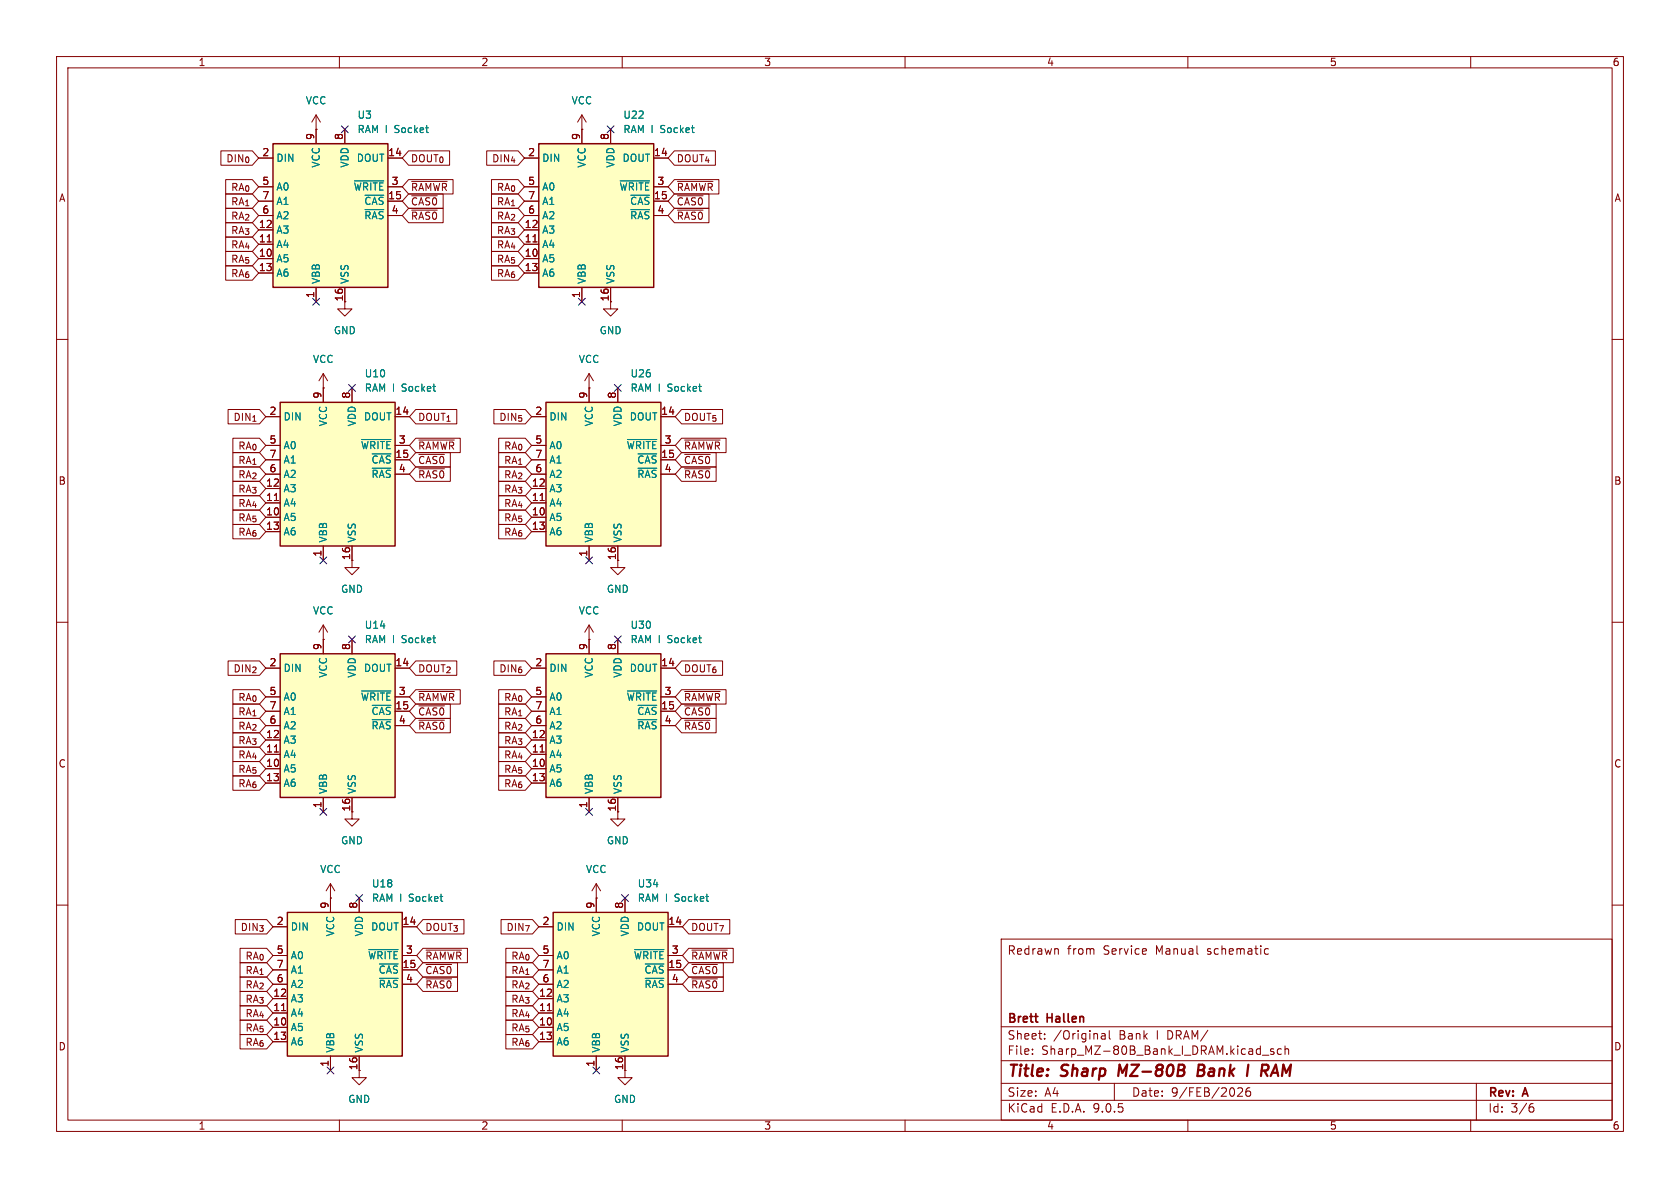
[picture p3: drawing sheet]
<svg xmlns="http://www.w3.org/2000/svg" width="297mm" height="210mm" viewBox="0 0 297 210" stroke-linecap="round" stroke-linejoin="round" font-family="sans-serif">
<defs><g id="words">
<g font-size="2.8" fill="#840000">
<text x="178" y="190.9">Title:</text>
<text x="187.7" y="190.9">Sharp</text>
<text x="198.6" y="190.9">MZ-80B</text>
<text x="213.4" y="190.9">Bank</text>
<text x="222.9" y="190.9">I</text>
<text x="226.2" y="190.9">RAM</text>
</g>
<g font-size="2.1" fill="#840000">
<text x="178" y="169">Redrawn</text>
<text x="188.7" y="169">from</text>
<text x="195.1" y="169">Service</text>
<text x="204.5" y="169">Manual</text>
<text x="213.7" y="169">schematic</text>
<text x="178" y="184">Sheet:</text>
<text x="178" y="181.2">Brett</text>
<text x="185.2" y="181.2">Hallen</text>
<text x="186.2" y="184">/Original</text>
<text x="197.9" y="184">Bank</text>
<text x="204.6" y="184">I DRAM/</text>
<text x="178" y="186.7">File:</text>
<text x="184.1" y="186.7">Sharp_MZ-80B_Bank_I_DRAM.kicad_sch</text>
<text x="178" y="196.9">KiCad</text>
<text x="178" y="194.1">Size:</text>
<text x="184.7" y="194.1">A4</text>
<text x="185.7" y="196.9">E.D.A.</text>
<text x="193.3" y="196.9">9.0.5</text>
<text x="200" y="194.1">Date:</text>
<text x="207" y="194.1">9/FEB/2026</text>
<text x="263" y="194.3">Rev:</text>
<text x="263" y="196.9">Id:</text>
<text x="267.1" y="196.9">3/6</text>
<text x="269.4" y="194.3">A</text>
</g>
<g font-size="1.8" fill="#840000">
<text x="35" y="11.9">1</text>
<text x="85" y="11.9">2</text>
<text x="135" y="11.9">3</text>
<text x="185" y="11.9">4</text>
<text x="235" y="11.9">5</text>
<text x="285" y="11.9">6</text>
<text x="39.9" y="28.9">DIN_{0}</text>
<text x="46.3" y="27.7">2</text>
<text x="55.6" y="24.8" transform="rotate(-90 55.6 24.8)">9</text>
<text x="60.7" y="24.8" transform="rotate(-90 60.7 24.8)">8</text>
<text x="68.5" y="27.7">14</text>
<text x="72.5" y="28.9">DOUT_{0}</text>
<text x="86.9" y="28.9">DIN_{4}</text>
<text x="93.3" y="27.7">2</text>
<text x="102.6" y="24.8" transform="rotate(-90 102.6 24.8)">9</text>
<text x="107.7" y="24.8" transform="rotate(-90 107.7 24.8)">8</text>
<text x="115.5" y="27.7">14</text>
<text x="119.5" y="28.9">DOUT_{4}</text>
<text x="10.3" y="35.9">A</text>
<text x="40.7" y="34">RA_{0}</text>
<text x="46.3" y="32.8">5</text>
<text x="46.3" y="35.3">7</text>
<text x="68.5" y="35.3">15</text>
<text x="69.1" y="32.8">3</text>
<text x="72.5" y="34">~{RAMWR}</text>
<text x="87.7" y="34">RA_{0}</text>
<text x="93.3" y="32.8">5</text>
<text x="93.3" y="35.3">7</text>
<text x="115.5" y="35.3">15</text>
<text x="116.1" y="32.8">3</text>
<text x="119.5" y="34">~{RAMWR}</text>
<text x="285.3" y="35.9">A</text>
<text x="40.7" y="39.1">RA_{2}</text>
<text x="40.7" y="36.5">RA_{1}</text>
<text x="40.7" y="41.6">RA_{3}</text>
<text x="45.7" y="40.4">12</text>
<text x="46.3" y="37.8">6</text>
<text x="69.1" y="37.8">4</text>
<text x="72.5" y="39.1">~{RAS0}</text>
<text x="72.5" y="36.5">~{CAS0}</text>
<text x="87.7" y="36.5">RA_{1}</text>
<text x="87.7" y="41.6">RA_{3}</text>
<text x="87.7" y="39.1">RA_{2}</text>
<text x="92.7" y="40.4">12</text>
<text x="93.3" y="37.8">6</text>
<text x="116.1" y="37.8">4</text>
<text x="119.5" y="36.5">~{CAS0}</text>
<text x="119.5" y="39.1">~{RAS0}</text>
<text x="40.7" y="44.1">RA_{4}</text>
<text x="40.7" y="46.7">RA_{5}</text>
<text x="45.7" y="42.9">11</text>
<text x="45.7" y="45.5">10</text>
<text x="87.7" y="46.7">RA_{5}</text>
<text x="87.7" y="44.1">RA_{4}</text>
<text x="92.7" y="42.9">11</text>
<text x="92.7" y="45.5">10</text>
<text x="40.7" y="49.2">RA_{6}</text>
<text x="45.7" y="48">13</text>
<text x="55.6" y="52.8" transform="rotate(-90 55.6 52.8)">1</text>
<text x="60.7" y="53.4" transform="rotate(-90 60.7 53.4)">16</text>
<text x="87.7" y="49.2">RA_{6}</text>
<text x="92.7" y="48">13</text>
<text x="102.6" y="52.8" transform="rotate(-90 102.6 52.8)">1</text>
<text x="107.7" y="53.4" transform="rotate(-90 107.7 53.4)">16</text>
<text x="56.9" y="70.6" transform="rotate(-90 56.9 70.6)">9</text>
<text x="62" y="70.6" transform="rotate(-90 62 70.6)">8</text>
<text x="103.9" y="70.6" transform="rotate(-90 103.9 70.6)">9</text>
<text x="109" y="70.6" transform="rotate(-90 109 70.6)">8</text>
<text x="41.1" y="74.6">DIN_{1}</text>
<text x="47.6" y="73.4">2</text>
<text x="69.8" y="73.4">14</text>
<text x="73.8" y="74.6">DOUT_{1}</text>
<text x="88.1" y="74.6">DIN_{5}</text>
<text x="94.5" y="73.4">2</text>
<text x="116.8" y="73.4">14</text>
<text x="120.8" y="74.6">DOUT_{5}</text>
<text x="42" y="79.7">RA_{0}</text>
<text x="42" y="82.2">RA_{1}</text>
<text x="47.6" y="78.5">5</text>
<text x="47.6" y="81">7</text>
<text x="47.6" y="83.6">6</text>
<text x="69.8" y="81">15</text>
<text x="70.4" y="78.5">3</text>
<text x="70.4" y="83.6">4</text>
<text x="73.8" y="82.2">~{CAS0}</text>
<text x="73.8" y="79.7">~{RAMWR}</text>
<text x="89" y="79.7">RA_{0}</text>
<text x="89" y="82.2">RA_{1}</text>
<text x="94.5" y="78.5">5</text>
<text x="94.5" y="81">7</text>
<text x="94.5" y="83.6">6</text>
<text x="116.8" y="81">15</text>
<text x="117.4" y="78.5">3</text>
<text x="117.4" y="83.6">4</text>
<text x="120.8" y="79.7">~{RAMWR}</text>
<text x="120.8" y="82.2">~{CAS0}</text>
<text x="10.3" y="85.9">B</text>
<text x="42" y="87.3">RA_{3}</text>
<text x="42" y="89.9">RA_{4}</text>
<text x="42" y="84.8">RA_{2}</text>
<text x="46.9" y="86.1">12</text>
<text x="46.9" y="88.6">11</text>
<text x="73.8" y="84.8">~{RAS0}</text>
<text x="89" y="87.3">RA_{3}</text>
<text x="89" y="84.8">RA_{2}</text>
<text x="89" y="89.9">RA_{4}</text>
<text x="93.9" y="86.1">12</text>
<text x="93.9" y="88.6">11</text>
<text x="120.8" y="84.8">~{RAS0}</text>
<text x="285.3" y="85.9">B</text>
<text x="42" y="94.9">RA_{6}</text>
<text x="42" y="92.4">RA_{5}</text>
<text x="46.9" y="91.2">10</text>
<text x="46.9" y="93.7">13</text>
<text x="89" y="92.4">RA_{5}</text>
<text x="89" y="94.9">RA_{6}</text>
<text x="93.9" y="91.2">10</text>
<text x="93.9" y="93.7">13</text>
<text x="56.9" y="98.5" transform="rotate(-90 56.9 98.5)">1</text>
<text x="62" y="99.1" transform="rotate(-90 62 99.1)">16</text>
<text x="103.9" y="98.5" transform="rotate(-90 103.9 98.5)">1</text>
<text x="109" y="99.1" transform="rotate(-90 109 99.1)">16</text>
<text x="41.1" y="119.1">DIN_{2}</text>
<text x="47.6" y="117.9">2</text>
<text x="56.9" y="115" transform="rotate(-90 56.9 115)">9</text>
<text x="62" y="115" transform="rotate(-90 62 115)">8</text>
<text x="69.8" y="117.9">14</text>
<text x="73.8" y="119.1">DOUT_{2}</text>
<text x="88.1" y="119.1">DIN_{6}</text>
<text x="94.5" y="117.9">2</text>
<text x="103.9" y="115" transform="rotate(-90 103.9 115)">9</text>
<text x="109" y="115" transform="rotate(-90 109 115)">8</text>
<text x="116.8" y="117.9">14</text>
<text x="120.8" y="119.1">DOUT_{6}</text>
<text x="42" y="124.1">RA_{0}</text>
<text x="47.6" y="122.9">5</text>
<text x="47.6" y="125.5">7</text>
<text x="69.8" y="125.5">15</text>
<text x="70.4" y="122.9">3</text>
<text x="73.8" y="124.1">~{RAMWR}</text>
<text x="89" y="124.1">RA_{0}</text>
<text x="94.5" y="122.9">5</text>
<text x="94.5" y="125.5">7</text>
<text x="116.8" y="125.5">15</text>
<text x="117.4" y="122.9">3</text>
<text x="120.8" y="124.1">~{RAMWR}</text>
<text x="42" y="126.7">RA_{1}</text>
<text x="42" y="129.2">RA_{2}</text>
<text x="42" y="131.8">RA_{3}</text>
<text x="46.9" y="130.6">12</text>
<text x="47.6" y="128">6</text>
<text x="70.4" y="128">4</text>
<text x="73.8" y="129.2">~{RAS0}</text>
<text x="73.8" y="126.7">~{CAS0}</text>
<text x="89" y="131.8">RA_{3}</text>
<text x="89" y="129.2">RA_{2}</text>
<text x="89" y="126.7">RA_{1}</text>
<text x="93.9" y="130.6">12</text>
<text x="94.5" y="128">6</text>
<text x="117.4" y="128">4</text>
<text x="120.8" y="129.2">~{RAS0}</text>
<text x="120.8" y="126.7">~{CAS0}</text>
<text x="10.3" y="135.9">C</text>
<text x="42" y="134.3">RA_{4}</text>
<text x="42" y="136.8">RA_{5}</text>
<text x="46.9" y="133.1">11</text>
<text x="46.9" y="135.6">10</text>
<text x="89" y="134.3">RA_{4}</text>
<text x="89" y="136.8">RA_{5}</text>
<text x="93.9" y="133.1">11</text>
<text x="93.9" y="135.6">10</text>
<text x="285.3" y="135.9">C</text>
<text x="42" y="139.4">RA_{6}</text>
<text x="46.9" y="138.2">13</text>
<text x="56.9" y="142.9" transform="rotate(-90 56.9 142.9)">1</text>
<text x="62" y="143.6" transform="rotate(-90 62 143.6)">16</text>
<text x="89" y="139.4">RA_{6}</text>
<text x="93.9" y="138.2">13</text>
<text x="103.9" y="142.9" transform="rotate(-90 103.9 142.9)">1</text>
<text x="109" y="143.6" transform="rotate(-90 109 143.6)">16</text>
<text x="58.2" y="160.7" transform="rotate(-90 58.2 160.7)">9</text>
<text x="63.2" y="160.7" transform="rotate(-90 63.2 160.7)">8</text>
<text x="105.2" y="160.7" transform="rotate(-90 105.2 160.7)">9</text>
<text x="110.2" y="160.7" transform="rotate(-90 110.2 160.7)">8</text>
<text x="42.4" y="164.8">DIN_{3}</text>
<text x="48.8" y="163.6">2</text>
<text x="71.1" y="163.6">14</text>
<text x="75.1" y="164.8">DOUT_{3}</text>
<text x="89.4" y="164.8">DIN_{7}</text>
<text x="95.8" y="163.6">2</text>
<text x="118.1" y="163.6">14</text>
<text x="122.1" y="164.8">DOUT_{7}</text>
<text x="43.3" y="169.9">RA_{0}</text>
<text x="43.3" y="172.4">RA_{1}</text>
<text x="48.8" y="168.7">5</text>
<text x="48.8" y="171.2">7</text>
<text x="48.8" y="173.7">6</text>
<text x="71.1" y="171.2">15</text>
<text x="71.7" y="168.7">3</text>
<text x="71.7" y="173.7">4</text>
<text x="75.1" y="169.9">~{RAMWR}</text>
<text x="75.1" y="172.4">~{CAS0}</text>
<text x="90.2" y="172.4">RA_{1}</text>
<text x="90.2" y="169.9">RA_{0}</text>
<text x="95.8" y="168.7">5</text>
<text x="95.8" y="171.2">7</text>
<text x="95.8" y="173.7">6</text>
<text x="118.1" y="171.2">15</text>
<text x="118.7" y="168.7">3</text>
<text x="118.7" y="173.7">4</text>
<text x="122.1" y="172.4">~{CAS0}</text>
<text x="122.1" y="169.9">~{RAMWR}</text>
<text x="43.3" y="177.5">RA_{3}</text>
<text x="43.3" y="174.9">RA_{2}</text>
<text x="48.2" y="176.3">12</text>
<text x="48.2" y="178.8">11</text>
<text x="75.1" y="174.9">~{RAS0}</text>
<text x="90.2" y="174.9">RA_{2}</text>
<text x="90.2" y="177.5">RA_{3}</text>
<text x="95.2" y="176.3">12</text>
<text x="95.2" y="178.8">11</text>
<text x="122.1" y="174.9">~{RAS0}</text>
<text x="10.3" y="185.9">D</text>
<text x="43.3" y="182.6">RA_{5}</text>
<text x="43.3" y="180">RA_{4}</text>
<text x="43.3" y="185.1">RA_{6}</text>
<text x="48.2" y="181.4">10</text>
<text x="48.2" y="183.9">13</text>
<text x="90.2" y="180">RA_{4}</text>
<text x="90.2" y="185.1">RA_{6}</text>
<text x="90.2" y="182.6">RA_{5}</text>
<text x="95.2" y="181.4">10</text>
<text x="95.2" y="183.9">13</text>
<text x="285.3" y="185.9">D</text>
<text x="58.2" y="188.7" transform="rotate(-90 58.2 188.7)">1</text>
<text x="63.2" y="189.3" transform="rotate(-90 63.2 189.3)">16</text>
<text x="105.2" y="188.7" transform="rotate(-90 105.2 188.7)">1</text>
<text x="110.2" y="189.3" transform="rotate(-90 110.2 189.3)">16</text>
<text x="35" y="199.9">1</text>
<text x="85" y="199.9">2</text>
<text x="135" y="199.9">3</text>
<text x="185" y="199.9">4</text>
<text x="235" y="199.9">5</text>
<text x="285" y="199.9">6</text>
</g>
<g font-size="1.8" fill="#008484">
<text x="54" y="18.6">VCC</text>
<text x="63.1" y="23.7">RAM</text>
<text x="63.1" y="21.2">U3</text>
<text x="69.9" y="23.7">Socket</text>
<text x="101" y="18.6">VCC</text>
<text x="110.1" y="21.2">U22</text>
<text x="110.1" y="23.7">RAM</text>
<text x="116.9" y="23.7">Socket</text>
<text x="48.8" y="28.8">DIN</text>
<text x="56.7" y="29.7" transform="rotate(-90 56.7 29.7)">VCC</text>
<text x="61.8" y="29.7" transform="rotate(-90 61.8 29.7)">VDD</text>
<text x="63" y="28.8">DOUT</text>
<text x="95.8" y="28.8">DIN</text>
<text x="103.7" y="29.7" transform="rotate(-90 103.7 29.7)">VCC</text>
<text x="108.8" y="29.7" transform="rotate(-90 108.8 29.7)">VDD</text>
<text x="110" y="28.8">DOUT</text>
<text x="48.8" y="33.9">A0</text>
<text x="62.4" y="33.9">~{WRITE}</text>
<text x="95.8" y="33.9">A0</text>
<text x="109.4" y="33.9">~{WRITE}</text>
<text x="48.8" y="36.4">A1</text>
<text x="48.8" y="39">A2</text>
<text x="48.8" y="41.5">A3</text>
<text x="64.3" y="36.4">~{CAS}</text>
<text x="64.3" y="39">~{RAS}</text>
<text x="95.8" y="36.4">A1</text>
<text x="95.8" y="39">A2</text>
<text x="95.8" y="41.5">A3</text>
<text x="111.3" y="36.4">~{CAS}</text>
<text x="111.3" y="39">~{RAS}</text>
<text x="48.8" y="44">A4</text>
<text x="48.8" y="46.6">A5</text>
<text x="95.8" y="44">A4</text>
<text x="95.8" y="46.6">A5</text>
<text x="48.8" y="49.1">A6</text>
<text x="56.7" y="50.3" transform="rotate(-90 56.7 50.3)">VBB</text>
<text x="61.8" y="50.3" transform="rotate(-90 61.8 50.3)">VSS</text>
<text x="95.8" y="49.1">A6</text>
<text x="103.7" y="50.3" transform="rotate(-90 103.7 50.3)">VBB</text>
<text x="108.8" y="50.3" transform="rotate(-90 108.8 50.3)">VSS</text>
<text x="58.9" y="59.3">GND</text>
<text x="105.9" y="59.3">GND</text>
<text x="55.2" y="64.4">VCC</text>
<text x="102.2" y="64.4">VCC</text>
<text x="64.4" y="66.9">U10</text>
<text x="64.4" y="69.4">RAM</text>
<text x="71.1" y="69.4">Socket</text>
<text x="111.4" y="66.9">U26</text>
<text x="111.4" y="69.4">RAM</text>
<text x="118.1" y="69.4">Socket</text>
<text x="50" y="74.5">DIN</text>
<text x="58" y="75.5" transform="rotate(-90 58 75.5)">VCC</text>
<text x="63.1" y="75.5" transform="rotate(-90 63.1 75.5)">VDD</text>
<text x="64.2" y="74.5">DOUT</text>
<text x="97" y="74.5">DIN</text>
<text x="105" y="75.5" transform="rotate(-90 105 75.5)">VCC</text>
<text x="110.1" y="75.5" transform="rotate(-90 110.1 75.5)">VDD</text>
<text x="111.2" y="74.5">DOUT</text>
<text x="50" y="79.6">A0</text>
<text x="50" y="82.1">A1</text>
<text x="63.7" y="79.6">~{WRITE}</text>
<text x="65.6" y="82.1">~{CAS}</text>
<text x="97" y="79.6">A0</text>
<text x="97" y="82.1">A1</text>
<text x="110.7" y="79.6">~{WRITE}</text>
<text x="112.6" y="82.1">~{CAS}</text>
<text x="50" y="84.7">A2</text>
<text x="50" y="87.2">A3</text>
<text x="50" y="89.8">A4</text>
<text x="65.6" y="84.7">~{RAS}</text>
<text x="97" y="84.7">A2</text>
<text x="97" y="87.2">A3</text>
<text x="97" y="89.8">A4</text>
<text x="112.6" y="84.7">~{RAS}</text>
<text x="50" y="92.3">A5</text>
<text x="50" y="94.8">A6</text>
<text x="97" y="92.3">A5</text>
<text x="97" y="94.8">A6</text>
<text x="58" y="96" transform="rotate(-90 58 96)">VBB</text>
<text x="63.1" y="96" transform="rotate(-90 63.1 96)">VSS</text>
<text x="105" y="96" transform="rotate(-90 105 96)">VBB</text>
<text x="110.1" y="96" transform="rotate(-90 110.1 96)">VSS</text>
<text x="60.2" y="105">GND</text>
<text x="107.2" y="105">GND</text>
<text x="55.2" y="108.8">VCC</text>
<text x="64.4" y="111.4">U14</text>
<text x="64.4" y="113.9">RAM</text>
<text x="71.1" y="113.9">Socket</text>
<text x="102.2" y="108.8">VCC</text>
<text x="111.4" y="111.4">U30</text>
<text x="111.4" y="113.9">RAM</text>
<text x="118.1" y="113.9">Socket</text>
<text x="50" y="119">DIN</text>
<text x="58" y="119.9" transform="rotate(-90 58 119.9)">VCC</text>
<text x="63.1" y="119.9" transform="rotate(-90 63.1 119.9)">VDD</text>
<text x="64.2" y="119">DOUT</text>
<text x="97" y="119">DIN</text>
<text x="105" y="119.9" transform="rotate(-90 105 119.9)">VCC</text>
<text x="110.1" y="119.9" transform="rotate(-90 110.1 119.9)">VDD</text>
<text x="111.2" y="119">DOUT</text>
<text x="50" y="124.1">A0</text>
<text x="63.7" y="124.1">~{WRITE}</text>
<text x="97" y="124.1">A0</text>
<text x="110.7" y="124.1">~{WRITE}</text>
<text x="50" y="126.6">A1</text>
<text x="50" y="129.1">A2</text>
<text x="50" y="131.7">A3</text>
<text x="65.6" y="126.6">~{CAS}</text>
<text x="65.6" y="129.1">~{RAS}</text>
<text x="97" y="126.6">A1</text>
<text x="97" y="129.1">A2</text>
<text x="97" y="131.7">A3</text>
<text x="112.6" y="126.6">~{CAS}</text>
<text x="112.6" y="129.1">~{RAS}</text>
<text x="50" y="134.2">A4</text>
<text x="50" y="136.8">A5</text>
<text x="97" y="134.2">A4</text>
<text x="97" y="136.8">A5</text>
<text x="50" y="139.3">A6</text>
<text x="58" y="140.5" transform="rotate(-90 58 140.5)">VBB</text>
<text x="63.1" y="140.5" transform="rotate(-90 63.1 140.5)">VSS</text>
<text x="97" y="139.3">A6</text>
<text x="105" y="140.5" transform="rotate(-90 105 140.5)">VBB</text>
<text x="110.1" y="140.5" transform="rotate(-90 110.1 140.5)">VSS</text>
<text x="60.2" y="149.5">GND</text>
<text x="107.2" y="149.5">GND</text>
<text x="56.5" y="154.5">VCC</text>
<text x="103.5" y="154.5">VCC</text>
<text x="65.7" y="157.1">U18</text>
<text x="65.7" y="159.6">RAM</text>
<text x="72.4" y="159.6">Socket</text>
<text x="112.6" y="157.1">U34</text>
<text x="112.6" y="159.6">RAM</text>
<text x="119.4" y="159.6">Socket</text>
<text x="51.3" y="164.7">DIN</text>
<text x="59.3" y="165.6" transform="rotate(-90 59.3 165.6)">VCC</text>
<text x="64.4" y="165.6" transform="rotate(-90 64.4 165.6)">VDD</text>
<text x="65.5" y="164.7">DOUT</text>
<text x="98.3" y="164.7">DIN</text>
<text x="106.3" y="165.6" transform="rotate(-90 106.3 165.6)">VCC</text>
<text x="111.4" y="165.6" transform="rotate(-90 111.4 165.6)">VDD</text>
<text x="112.5" y="164.7">DOUT</text>
<text x="51.3" y="169.8">A0</text>
<text x="51.3" y="172.3">A1</text>
<text x="65" y="169.8">~{WRITE}</text>
<text x="66.8" y="172.3">~{CAS}</text>
<text x="98.3" y="169.8">A0</text>
<text x="98.3" y="172.3">A1</text>
<text x="112" y="169.8">~{WRITE}</text>
<text x="113.8" y="172.3">~{CAS}</text>
<text x="51.3" y="174.9">A2</text>
<text x="51.3" y="177.4">A3</text>
<text x="51.3" y="179.9">A4</text>
<text x="66.8" y="174.9">~{RAS}</text>
<text x="98.3" y="174.9">A2</text>
<text x="98.3" y="177.4">A3</text>
<text x="98.3" y="179.9">A4</text>
<text x="113.8" y="174.9">~{RAS}</text>
<text x="51.3" y="182.5">A5</text>
<text x="51.3" y="185">A6</text>
<text x="98.3" y="182.5">A5</text>
<text x="98.3" y="185">A6</text>
<text x="59.3" y="186.2" transform="rotate(-90 59.3 186.2)">VBB</text>
<text x="64.4" y="186.2" transform="rotate(-90 64.4 186.2)">VSS</text>
<text x="106.3" y="186.2" transform="rotate(-90 106.3 186.2)">VBB</text>
<text x="111.4" y="186.2" transform="rotate(-90 111.4 186.2)">VSS</text>
<text x="61.5" y="195.2">GND</text>
<text x="108.5" y="195.2">GND</text>
</g>
</g></defs>
<g fill="none" stroke="#840000" stroke-width=".18">
<path d="M10 10h277v190h-277zM12 12h273v186h-273zM60 10v2M110 10v2M160 10v2M210 10v2M260 10v2M10 60h2M285 60h2M10 110h2M285 110h2M10 160h2"/>
<path d="M177 166h108v32h-108zM186.9 167.7l.2 .2v.8M223.7 168.6h.5M223.7 167.8h.5M285 160h2M60 198v2M110 198v2M160 198v2M177 194.5h108M177 191.5h108M177 187.5h108M177 181.5h108"/>
<path d="M182.5 186.3v.1M182.5 185.5v.1M184.7 183.6v.1M184.7 182.8v.1M194.7 182.8h.6l.1 .9M195.4 183.1h-.5a.29 .29 0 0 0-.2 .3 .29 .29 0 0 0 .2 .3l.5-.1M196.1 182.2v1.3l.2 .2M197 191.5v3M210 198v2M218.8 192.4l.6-.1 .2 .1 .1 .3-1 1.1h1M221 192.3a.59 .59 0 0 0-.8 .6v.6l.2 .2 .4 .1 .2-.1 .1-.5-.1-.3h-.5l-.3 .3M223.2 186.5h1.1"/>
<path d="M225.2 185.5l-.4-.1-.2 .2 .1 .2 .5 .2v.3h-.6M226.5 185.5l-.4-.1-.3 .3v.4l.2 .2h.5M227.2 185.5l.2-.1 .3 .1 .1 .9M227.2 184.9v1.5M260 198v2M261 191.5v6.5M270.6 195.7h.4l.2 .3-.1 .5-.5 .1M271 195.1l-.4 .1"/>
</g>
<path d="M197.9 188.2l-.2 2M211.8 189.2h.7M212.5 189.2l.3 .1M212.6 188.2h-.7l-.2 2 .9-.1M212.7 189.1l-.2 .1M224.9 189.6h.9M225.6 188.2l-1 2" fill="none" stroke="#840000" stroke-width=".4"/>
<path d="M96.5 71.1h20.3v25.4h-20.3z" fill="#ffffc2"/>
<path d="M96.5 71.1h20.3v25.4h-20.3z" fill="none" stroke="#840000" stroke-width=".25"/>
<g fill="none" stroke="#840000" stroke-width=".18">
<path d="M94 73.7h2.5M94 78.7h2.5M104.1 68.6v2.5M109.2 68.6v2.5M116.8 73.7h2.6M116.8 78.7h2.6M94 81.3h2.5M94 83.8h2.5M94 86.4h2.5M94 88.9h2.5M94 91.4h2.5M94 94h2.5"/>
<path d="M95.5 88.5h.7M104.1 96.5v2.6M109.2 96.5v2.6M116.8 81.3h2.6M116.8 83.8h2.6M105.4 158.8h.1M105.4 156.2l-.8 1.3M105.4 156.2l.8 1.3M105.4 156.2v2.6"/>
</g>
<path d="M110.9 77.7h5.2M116.6 67.9v1.3M112.8 80.2h3.3M112.8 82.8h3.3" fill="none" stroke="#008484" stroke-width=".18"/>
<path d="M97.8 161.3h20.3v25.4h-20.3z" fill="#ffffc2"/>
<path d="M97.8 161.3h20.3v25.4h-20.3z" fill="none" stroke="#840000" stroke-width=".25"/>
<g fill="none" stroke="#840000" stroke-width=".18">
<path d="M105.4 158.8v2.5M110.5 158.8v2.5M95.2 163.8h2.6M95.2 168.9h2.6M95.2 171.5h2.6M95.2 174h2.6M95.2 176.5h2.6M95.2 179.1h2.6M96.8 178.7h.7M118.1 163.8h2.5M118.1 168.9h2.5M118.1 171.5h2.5"/>
<path d="M118.1 174h2.5M95.2 181.6h2.6M95.2 184.2h2.6M105.4 186.7v2.5M110.5 186.7v2.5"/>
</g>
<path d="M117.8 158.1v1.2M112.2 167.9h5.2M114.1 170.4h3.3M114.1 172.9h3.3" fill="none" stroke="#008484" stroke-width=".18"/>
<path d="M50.8 161.3h20.3v25.4h-20.3z" fill="#ffffc2"/>
<path d="M50.8 161.3h20.3v25.4h-20.3z" fill="none" stroke="#840000" stroke-width=".25"/>
<g fill="none" stroke="#840000" stroke-width=".18">
<path d="M55.9 22.9h.1M55.9 20.3l-.8 1.3M55.9 20.3l.7 1.3M55.9 20.3v2.6M61 53.3v1.3h1.2l-1.2 1.3-1.3-1.3h1.3M58.4 158.8h.1M58.4 156.2v5.1M58.4 156.2l-.7 1.3M58.4 156.2l.8 1.3M63.5 158.8v2.5M48.3 163.8h2.5M48.3 168.9h2.5"/>
<path d="M48.3 171.5h2.5M48.3 174h2.5M48.3 176.5h2.5M48.3 179.1h2.5M49.8 178.7h.7M71.1 163.8h2.6M71.1 168.9h2.6M71.1 171.5h2.6M71.1 174h2.6M48.3 181.6h2.5M48.3 184.2h2.5M58.4 186.7v2.5"/>
<path d="M63.5 186.7v3.8h1.3l-1.3 1.3-1.3-1.3h1.3"/>
</g>
<path d="M70.8 158.1v1.2M65.2 167.9h5.2M67.1 170.4h3.3M67.1 172.9h3.3" fill="none" stroke="#008484" stroke-width=".18"/>
<path d="M48.3 25.4h20.3v25.4h-20.3z" fill="#ffffc2"/>
<path d="M48.3 25.4h20.3v25.4h-20.3z" fill="none" stroke="#840000" stroke-width=".25"/>
<g fill="none" stroke="#840000" stroke-width=".18">
<path d="M45.7 27.9h2.6M45.7 33h2.6M45.7 35.6h2.6M45.7 38.1h2.6M55.9 22.9v2.5M61 22.9v2.5M68.6 27.9h2.5M68.6 33h2.5M68.6 35.6h2.5M68.6 38.1h2.5M102.9 22.9h.1M102.9 20.3l-.8 1.3"/>
<path d="M102.9 20.3l.7 1.3M102.9 20.3v2.6M45.7 40.6h2.6M45.7 43.2h2.6M45.7 45.7h2.6M45.7 48.3h2.6M47.2 42.8h.8M55.9 50.8v2.5M61 50.8v2.5M57.1 68.6h.1M57.1 66l-.7 1.3M57.1 66l.8 1.3"/>
<path d="M57.1 66v2.6"/>
</g>
<path d="M62.7 32h5.1M64.5 34.5h3.3M64.5 37.1h3.3M68.3 22.2v1.2" fill="none" stroke="#008484" stroke-width=".18"/>
<path d="M49.5 71.1h20.3v25.4h-20.3z" fill="#ffffc2"/>
<path d="M49.5 71.1h20.3v25.4h-20.3z" fill="none" stroke="#840000" stroke-width=".25"/>
<g fill="none" stroke="#840000" stroke-width=".18">
<path d="M47 73.7h2.5M47 78.7h2.5M57.1 68.6v2.5M62.2 68.6v2.5M69.8 73.7h2.6M69.8 78.7h2.6M47 81.3h2.5M47 83.8h2.5M47 86.4h2.5M47 88.9h2.5M47 91.4h2.5M47 94h2.5"/>
<path d="M48.5 88.5h.7M57.1 96.5v2.6M62.2 96.5v2.6M69.8 81.3h2.6M69.8 83.8h2.6M110.5 189.2v1.3h1.3l-1.3 1.3-1.3-1.3h1.3"/>
</g>
<path d="M63.9 77.7h5.2M69.6 67.9v1.3M65.8 80.2h3.3M65.8 82.8h3.3" fill="none" stroke="#008484" stroke-width=".18"/>
<path d="M95.2 25.4h20.4v25.4h-20.4z" fill="#ffffc2"/>
<path d="M95.2 25.4h20.4v25.4h-20.4z" fill="none" stroke="#840000" stroke-width=".25"/>
<g fill="none" stroke="#840000" stroke-width=".18">
<path d="M92.7 27.9h2.5M92.7 33h2.5M92.7 35.6h2.5M92.7 38.1h2.5M102.9 22.9v2.5M107.9 22.9v2.5M115.6 27.9h2.5M115.6 33h2.5M115.6 35.6h2.5M115.6 38.1h2.5M92.7 40.6h2.5M92.7 43.2h2.5"/>
<path d="M92.7 45.7h2.5M92.7 48.3h2.5M94.2 42.8h.7M102.9 50.8v2.5M107.9 50.8v3.8h1.3l-1.3 1.3-1.2-1.3h1.2M109.2 99.1v1.2h1.3l-1.3 1.3-1.3-1.3h1.3M104.1 113h.1M104.1 110.5l-.7 1.3M104.1 110.5l.8 1.3M104.1 110.5v2.5"/>
</g>
<path d="M109.6 32h5.2M111.5 34.5h3.3M111.5 37.1h3.3M115.3 22.2v1.2" fill="none" stroke="#008484" stroke-width=".18"/>
<path d="M96.5 115.6h20.3v25.4h-20.3z" fill="#ffffc2"/>
<path d="M96.5 115.6h20.3v25.4h-20.3z" fill="none" stroke="#840000" stroke-width=".25"/>
<g fill="none" stroke="#840000" stroke-width=".18">
<path d="M94 118.1h2.5M104.1 113v2.6M109.2 113v2.6M116.8 118.1h2.6M94 123.2h2.5M94 125.7h2.5M94 128.3h2.5M94 130.8h2.5M94 133.4h2.5M94 135.9h2.5M94 138.4h2.5M95.5 132.9h.7"/>
<path d="M116.8 123.2h2.6M116.8 125.7h2.6M116.8 128.3h2.6M62.2 143.5v1.3h1.3l-1.3 1.3-1.2-1.3h1.2M104.1 141v2.5M109.2 141v2.5"/>
</g>
<path d="M116.6 112.3v1.3M110.9 122.1h5.2M112.8 124.7h3.3M112.8 127.2h3.3" fill="none" stroke="#008484" stroke-width=".18"/>
<path d="M49.5 115.6h20.3v25.4h-20.3z" fill="#ffffc2"/>
<path d="M49.5 115.6h20.3v25.4h-20.3z" fill="none" stroke="#840000" stroke-width=".25"/>
<g fill="none" stroke="#840000" stroke-width=".18">
<path d="M39.1 26.7h5.5l1.1 1.2-1.1 1.3h-5.5zM39.9 36.8h4.7l1.1 1.3-1.1 1.3h-4.7zM39.9 34.3h4.7l1.1 1.3-1.1 1.2h-4.7zM39.9 39.4h4.7l1.1 1.2-1.1 1.3h-4.7zM39.9 31.7h4.7l1.1 1.3-1.1 1.3h-4.7zM45.7 27.9h2.6M45.7 33h2.6M45.7 35.6h2.6M45.7 38.1h2.6M55.9 22.9h.1M55.9 22.9v2.5M61 22.9v2.5"/>
<path d="M68.6 27.9h2.5M68.6 33h2.5M68.6 35.6h2.5M68.6 38.1h2.5M72.2 36.8h6.1v2.6h-6.1l-1.1-1.3zM72.2 26.7h7.3v2.5h-7.3l-1.1-1.3zM72.2 31.7h7.9v2.6h-7.9l-1.1-1.3zM72.2 34.3h6.1v2.5h-6.1l-1.1-1.2zM72.8 32.1h6.3M72.8 34.6h4.5M72.8 37.1h4.5M86 26.7h5.6l1.1 1.2-1.1 1.3h-5.6z"/>
<path d="M86.9 34.3h4.7l1.1 1.3-1.1 1.2h-4.7zM86.9 31.7h4.7l1.1 1.3-1.1 1.3h-4.7zM86.9 39.4h4.7l1.1 1.2-1.1 1.3h-4.7zM86.9 36.8h4.7l1.1 1.3-1.1 1.3h-4.7zM92.7 27.9h2.5M92.7 33h2.5M92.7 35.6h2.5M92.7 38.1h2.5M102.9 22.9h.1M102.9 22.9v2.5M107.9 22.9v2.5M115.6 27.9h2.5"/>
<path d="M115.6 33h2.5M115.6 35.6h2.5M115.6 38.1h2.5M119.2 31.7h7.9v2.6h-7.9l-1.1-1.3zM119.2 34.3h6.1v2.5h-6.1l-1.1-1.2zM119.2 26.7h7.3v2.5h-7.3l-1.1-1.3zM119.2 36.8h6.1v2.6h-6.1l-1.1-1.3zM119.8 32.1h6.2M119.8 34.6h4.5M119.8 37.1h4.5M39.9 47h4.7l1.1 1.3-1.1 1.2h-4.7zM39.9 41.9h4.7l1.1 1.3-1.1 1.3h-4.7z"/>
<path d="M39.9 44.4h4.7l1.1 1.3-1.1 1.3h-4.7zM45.7 40.6h2.6M45.7 43.2h2.6M45.7 45.7h2.6M45.7 48.3h2.6M47.2 42.8h.8M55.9 50.8v2.5M61 50.8v2.5M86.9 44.4h4.7l1.1 1.3-1.1 1.3h-4.7zM86.9 47h4.7l1.1 1.3-1.1 1.2h-4.7zM86.9 41.9h4.7l1.1 1.3-1.1 1.3h-4.7zM92.7 40.6h2.5"/>
<path d="M92.7 43.2h2.5M92.7 45.7h2.5M92.7 48.3h2.5M94.2 42.8h.7M102.9 50.8v2.5M107.9 50.8v2.5M40.3 72.4h5.6l1.1 1.3-1.1 1.2h-5.6zM41.2 77.5h4.7l1.1 1.2-1.1 1.3h-4.7zM47 73.7h2.5M47 78.7h2.5M57.1 68.6h.1M57.1 68.6v2.5"/>
<path d="M62.2 68.6v2.5M69.8 73.7h2.6M69.8 78.7h2.6M73.5 77.5h7.9v2.5h-7.9l-1.1-1.3zM73.5 72.4h7.3v2.5h-7.3l-1.1-1.2zM74 77.8h6.3M87.3 72.4h5.6l1.1 1.3-1.1 1.2h-5.6zM88.2 77.5h4.7l1.1 1.2-1.1 1.3h-4.7zM94 73.7h2.5M94 78.7h2.5M104.1 68.6h.1M104.1 66l-.7 1.3"/>
<path d="M104.1 66l.8 1.3M104.1 66v5.1M109.2 68.6v2.5M116.8 73.7h2.6M116.8 78.7h2.6M120.5 72.4h7.2v2.5h-7.2l-1.1-1.2zM120.5 77.5h7.9v2.5h-7.9l-1.1-1.3zM121 77.8h6.3M41.2 85.1h4.7l1.1 1.3-1.1 1.2h-4.7zM41.2 87.6h4.7l1.1 1.3-1.1 1.3h-4.7zM41.2 92.7h4.7l1.1 1.3-1.1 1.3h-4.7zM41.2 90.2h4.7l1.1 1.2-1.1 1.3h-4.7z"/>
<path d="M41.2 82.5h4.7l1.1 1.3-1.1 1.3h-4.7zM41.2 80h4.7l1.1 1.3-1.1 1.3h-4.7zM47 81.3h2.5M47 83.8h2.5M47 86.4h2.5M47 88.9h2.5M47 91.4h2.5M47 94h2.5M48.5 88.5h.7M57.1 96.5v2.6M62.2 96.5v3.8h1.3l-1.3 1.3-1.2-1.3h1.2M69.8 81.3h2.6"/>
<path d="M69.8 83.8h2.6M73.5 82.5h6.1v2.6h-6.1l-1.1-1.3zM73.5 80h6.1v2.6h-6.1l-1.1-1.3zM74 82.9h4.6M74 80.3h4.6M88.2 90.2h4.7l1.1 1.2-1.1 1.3h-4.7zM88.2 92.7h4.7l1.1 1.3-1.1 1.3h-4.7zM88.2 85.1h4.7l1.1 1.3-1.1 1.2h-4.7zM88.2 82.5h4.7l1.1 1.3-1.1 1.3h-4.7zM88.2 87.6h4.7l1.1 1.3-1.1 1.3h-4.7zM88.2 80h4.7l1.1 1.3-1.1 1.3h-4.7zM94 81.3h2.5"/>
<path d="M94 83.8h2.5M94 86.4h2.5M94 88.9h2.5M94 91.4h2.5M94 94h2.5M95.5 88.5h.7M104.1 96.5v2.6M109.2 96.5v2.6M116.8 81.3h2.6M116.8 83.8h2.6M120.5 82.5h6.1v2.6h-6.1l-1.1-1.3zM120.5 80h6.1v2.6h-6.1l-1.1-1.3z"/>
<path d="M121 82.9h4.6M121 80.3h4.6M40.3 116.8h5.6l1.1 1.3-1.1 1.3h-5.6zM47 118.1h2.5M57.1 113h.1M57.1 110.5v5.1M57.1 110.5l-.7 1.3M57.1 110.5l.8 1.3M62.2 113v2.6M69.8 118.1h2.6M73.5 116.8h7.3v2.6h-7.3l-1.1-1.3zM87.3 116.8h5.6l1.1 1.3-1.1 1.3h-5.6z"/>
<path d="M94 118.1h2.5M104.1 113h.1M104.1 113v2.6M109.2 113v2.6M116.8 118.1h2.6M120.5 116.8h7.2v2.6h-7.2l-1.1-1.3zM41.2 124.5h4.7l1.1 1.2-1.1 1.3h-4.7zM41.2 127h4.7l1.1 1.3-1.1 1.2h-4.7zM41.2 121.9h4.7l1.1 1.3-1.1 1.3h-4.7zM41.2 132.1h4.7l1.1 1.3-1.1 1.2h-4.7zM41.2 129.5h4.7l1.1 1.3-1.1 1.3h-4.7zM41.2 134.6h4.7l1.1 1.3-1.1 1.3h-4.7z"/>
<path d="M41.2 137.2h4.7l1.1 1.2-1.1 1.3h-4.7zM47 123.2h2.5M47 125.7h2.5M47 128.3h2.5M47 130.8h2.5M47 133.4h2.5M47 135.9h2.5M47 138.4h2.5M48.5 132.9h.7M69.8 123.2h2.6M69.8 125.7h2.6M69.8 128.3h2.6"/>
<path d="M73.5 121.9h7.9v2.6h-7.9l-1.1-1.3zM73.5 127h6.1v2.5h-6.1l-1.1-1.2zM73.5 124.5h6.1v2.5h-6.1l-1.1-1.3zM74 122.2h6.3M74 127.3h4.6M74 124.8h4.6M88.2 137.2h4.7l1.1 1.2-1.1 1.3h-4.7zM88.2 132.1h4.7l1.1 1.3-1.1 1.2h-4.7zM88.2 129.5h4.7l1.1 1.3-1.1 1.3h-4.7zM88.2 134.6h4.7l1.1 1.3-1.1 1.3h-4.7zM88.2 121.9h4.7l1.1 1.3-1.1 1.3h-4.7zM88.2 127h4.7l1.1 1.3-1.1 1.2h-4.7z"/>
<path d="M88.2 124.5h4.7l1.1 1.2-1.1 1.3h-4.7zM94 123.2h2.5M94 125.7h2.5M94 128.3h2.5M94 130.8h2.5M94 133.4h2.5M94 135.9h2.5M94 138.4h2.5M95.5 132.9h.7M116.8 123.2h2.6M116.8 125.7h2.6M116.8 128.3h2.6"/>
<path d="M120.5 127h6.1v2.5h-6.1l-1.1-1.2zM120.5 121.9h7.9v2.6h-7.9l-1.1-1.3zM120.5 124.5h6.1v2.5h-6.1l-1.1-1.3zM121 122.2h6.3M121 127.3h4.6M121 124.8h4.6M57.1 141v2.5M58.4 158.8h.1M58.4 158.8v2.5M62.2 141v2.5M63.5 158.8v2.5M104.1 141v2.5"/>
<path d="M105.4 158.8h.1M105.4 158.8v2.5M109.2 141v3.8h1.3l-1.3 1.3-1.3-1.3h1.3M110.5 158.8v2.5M41.6 162.6h5.5l1.2 1.2-1.2 1.3h-5.5zM42.4 167.6h4.7l1.2 1.3-1.2 1.3h-4.7zM42.4 175.3h4.7l1.2 1.2-1.2 1.3h-4.7zM42.4 172.7h4.7l1.2 1.3-1.2 1.3h-4.7zM42.4 177.8h4.7l1.2 1.3-1.2 1.2h-4.7zM42.4 170.2h4.7l1.2 1.3-1.2 1.2h-4.7zM48.3 163.8h2.5M48.3 168.9h2.5"/>
<path d="M48.3 171.5h2.5M48.3 174h2.5M48.3 176.5h2.5M48.3 179.1h2.5M49.8 178.7h.7M71.1 163.8h2.6M71.1 168.9h2.6M71.1 171.5h2.6M71.1 174h2.6M74.8 167.6h7.8v2.6h-7.8l-1.1-1.3zM74.8 162.6h7.2v2.5h-7.2l-1.1-1.3zM74.8 172.7h6.1v2.6h-6.1l-1.1-1.3z"/>
<path d="M74.8 170.2h6.1v2.5h-6.1l-1.1-1.2zM75.3 173h4.5M75.3 170.5h4.5M75.3 168h6.3M88.6 162.6h5.5l1.1 1.2-1.1 1.3h-5.5zM89.4 177.8h4.7l1.1 1.3-1.1 1.2h-4.7zM89.4 172.7h4.7l1.1 1.3-1.1 1.3h-4.7zM89.4 175.3h4.7l1.1 1.2-1.1 1.3h-4.7zM89.4 170.2h4.7l1.1 1.3-1.1 1.2h-4.7zM89.4 167.6h4.7l1.1 1.3-1.1 1.3h-4.7zM95.2 163.8h2.6M95.2 168.9h2.6"/>
<path d="M95.2 171.5h2.6M95.2 174h2.6M95.2 176.5h2.6M95.2 179.1h2.6M96.8 178.7h.7M118.1 163.8h2.5M118.1 168.9h2.5M118.1 171.5h2.5M118.1 174h2.5M121.8 172.7h6.1v2.6h-6.1l-1.2-1.3zM121.8 170.2h6.1v2.5h-6.1l-1.2-1.2zM121.8 162.6h7.2v2.5h-7.2l-1.2-1.3z"/>
<path d="M121.8 167.6h7.8v2.6h-7.8l-1.2-1.3zM122.3 173h4.5M122.3 170.5h4.5M122.3 168h6.3M42.4 180.3h4.7l1.2 1.3-1.2 1.3h-4.7zM42.4 182.9h4.7l1.2 1.3-1.2 1.2h-4.7zM48.3 181.6h2.5M48.3 184.2h2.5M58.4 186.7v2.5M63.5 186.7v2.5M89.4 182.9h4.7l1.1 1.3-1.1 1.2h-4.7zM89.4 180.3h4.7l1.1 1.3-1.1 1.3h-4.7z"/>
<path d="M95.2 181.6h2.6M95.2 184.2h2.6M105.4 186.7v2.5M110.5 186.7v2.5"/>
</g>
<g fill="none" stroke="#008484" stroke-width=".18">
<path d="M62.7 32h5.1M64.5 34.5h3.3M64.5 37.1h3.3M68.3 22.2v1.2M109.6 32h5.2M111.5 34.5h3.3M111.5 37.1h3.3M115.3 22.2v1.2M63.9 77.7h5.2M69.6 67.9v1.3M110.9 77.7h5.2M116.6 67.9v1.3"/>
<path d="M65.8 80.2h3.3M65.8 82.8h3.3M112.8 80.2h3.3M112.8 82.8h3.3M69.6 112.3v1.3M116.6 112.3v1.3M63.9 122.1h5.2M65.8 124.7h3.3M65.8 127.2h3.3M110.9 122.1h5.2M112.8 124.7h3.3M112.8 127.2h3.3"/>
<path d="M70.8 158.1v1.2M117.8 158.1v1.2M65.2 167.9h5.2M67.1 170.4h3.3M67.1 172.9h3.3M112.2 167.9h5.2M114.1 170.4h3.3M114.1 172.9h3.3"/>
</g>
<g fill="none" stroke="#000084" stroke-width=".18">
<path d="M60.4 22.3l1.2 1.2M61.6 22.3l-1.2 1.2M107.3 22.3l1.3 1.2M108.6 22.3l-1.3 1.2M55.3 52.7l1.2 1.2M56.5 52.7l-1.2 1.2M102.3 52.7l1.2 1.2M103.5 52.7l-1.2 1.2M61.6 68l1.2 1.2M62.8 68l-1.2 1.2M108.6 68l1.2 1.2M109.8 68l-1.2 1.2"/>
<path d="M56.5 98.5l1.3 1.2M57.8 98.5l-1.3 1.2M103.5 98.5l1.2 1.2M104.7 98.5l-1.2 1.2M61.6 112.4l1.2 1.2M62.8 112.4l-1.2 1.2M108.6 112.4l1.2 1.2M109.8 112.4l-1.2 1.2M56.5 142.9l1.3 1.2M57.8 142.9l-1.3 1.2M62.9 158.1l1.2 1.3M64.1 158.1l-1.2 1.3"/>
<path d="M103.5 142.9l1.2 1.2M104.7 142.9l-1.2 1.2M109.9 158.1l1.2 1.3M111.1 158.1l-1.2 1.3M57.8 188.6l1.2 1.2M59 188.6l-1.2 1.2M104.8 188.6l1.2 1.2M106 188.6l-1.2 1.2"/>
</g>
<use href="#words"/>
</svg>
